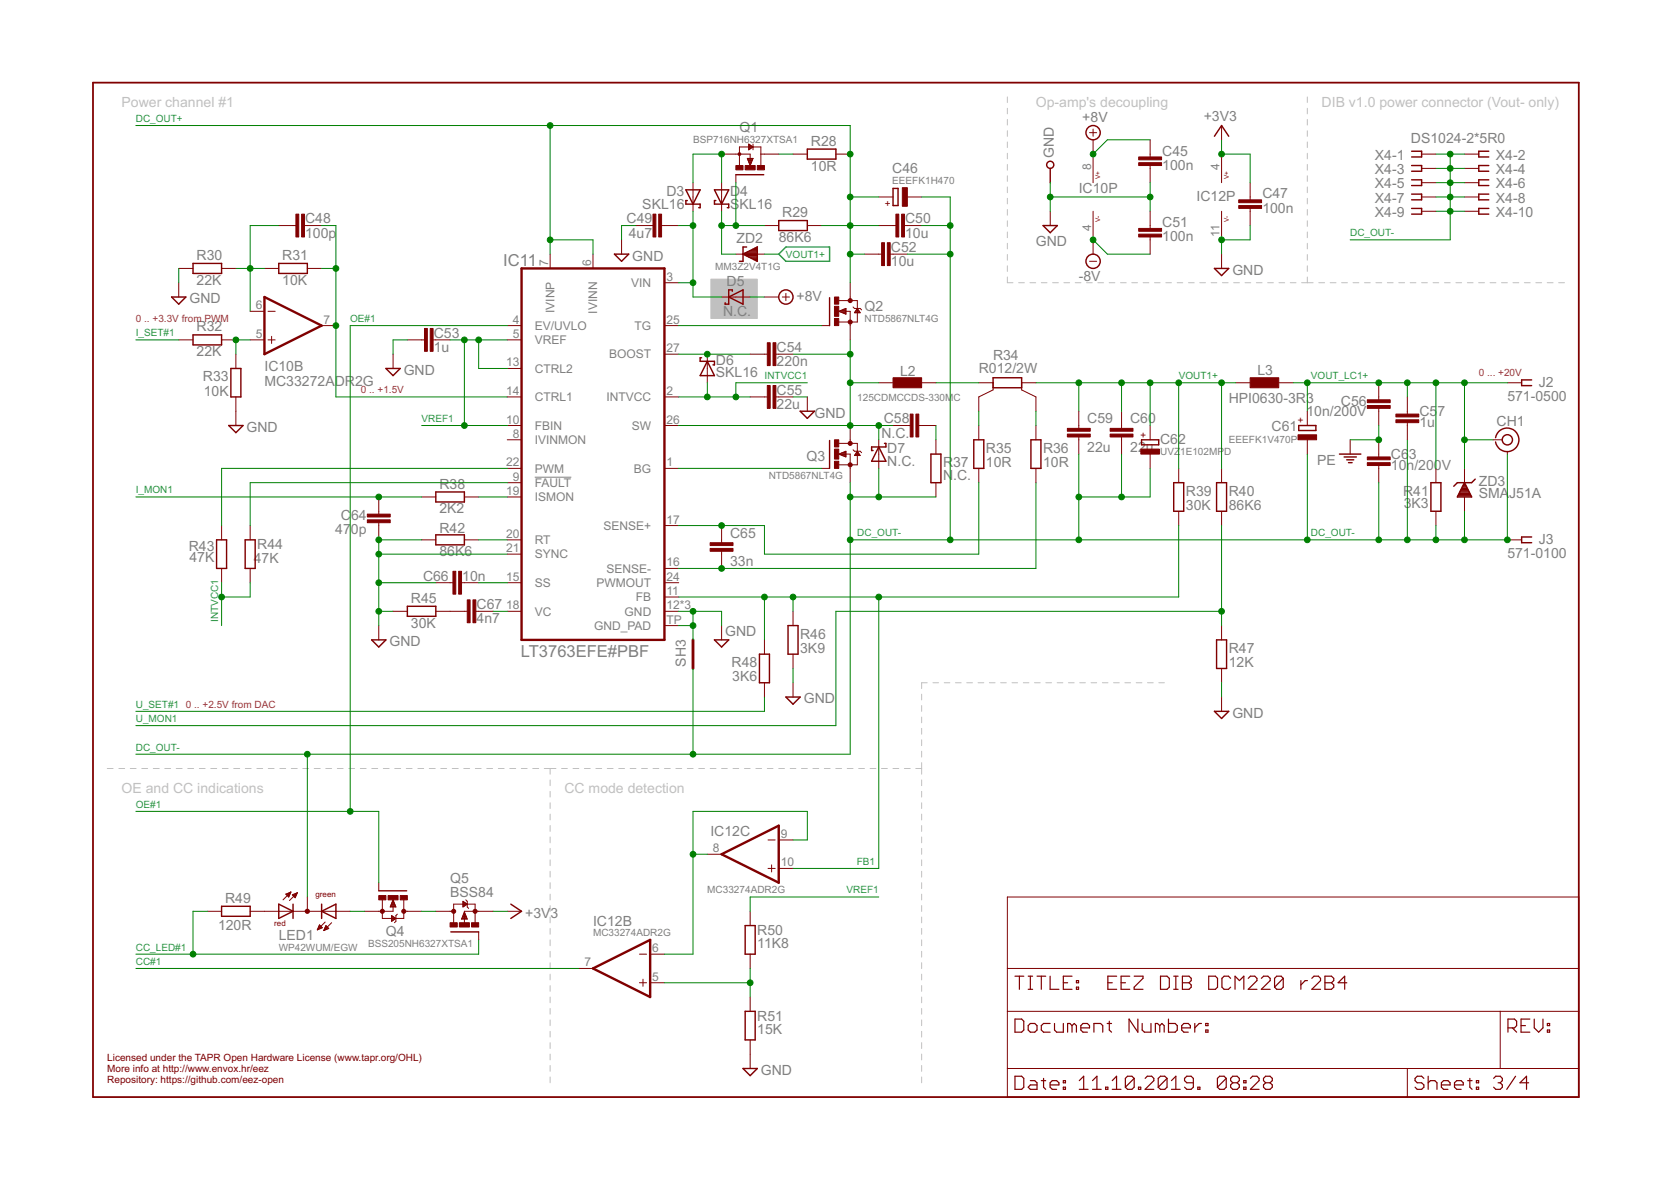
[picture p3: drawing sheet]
<svg xmlns="http://www.w3.org/2000/svg" width="297mm" height="210mm" viewBox="0 0 297 210" stroke-linecap="round" stroke-linejoin="round" font-family="sans-serif">
<defs><g id="words">
<g font-size="2.9" fill="#808080">
<text x="89.4" y="47.3">IC11</text>
<text x="92.6" y="116.9">LT3763EFE#PBF</text>
</g>
<g font-size="2.5" fill="#c0c0c0">
<text x="21.6" y="19">Power channel #1</text>
<text x="184.1" y="19">Op-amp's decoupling</text>
<text x="234.9" y="19">DIB v1.0 power connector (Vout- only)</text>
<text x="21.6" y="140.9">OE and CC indications</text>
<text x="100.3" y="140.9">CC mode detection</text>
</g>
<g font-size="2.5" fill="#808080">
<text x="131.4" y="23.5">Q1</text>
<text x="192.4" y="21.7">+8V</text>
<text x="214" y="21.5">+3V3</text>
<text x="144.1" y="25.9">R28</text>
<text x="187.3" y="28" transform="rotate(-90 187.3 28)">GND</text>
<text x="206.6" y="27.6">C45</text>
<text x="244.4" y="28.4">X4-1</text>
<text x="250.8" y="25.5">DS1024-2*5R0</text>
<text x="265.9" y="28.4">X4-2</text>
<text x="118.5" y="34.9">D3</text>
<text x="129.8" y="34.9">D4</text>
<text x="144.1" y="30.3">10R</text>
<text x="158.6" y="30.7">C46</text>
<text x="191.8" y="34.4">IC10P</text>
<text x="206.6" y="30.2">100n</text>
<text x="212.7" y="35.6">IC12P</text>
<text x="224.4" y="35.3">C47</text>
<text x="244.4" y="30.9">X4-3</text>
<text x="244.4" y="33.5">X4-5</text>
<text x="265.9" y="30.9">X4-4</text>
<text x="265.9" y="33.5">X4-6</text>
<text x="54.2" y="39.7">C48</text>
<text x="111.4" y="39.7">C49</text>
<text x="114.2" y="37.2">SKL16</text>
<text x="129.8" y="37.2">S</text>
<text x="131.5" y="37.2">KL16</text>
<text x="139.1" y="38.6">R29</text>
<text x="160.9" y="39.7">C50</text>
<text x="206.6" y="40.3">C51</text>
<text x="224.4" y="37.8">100n</text>
<text x="244.4" y="36">X4-7</text>
<text x="244.4" y="38.6">X4-9</text>
<text x="265.9" y="36">X4-8</text>
<text x="265.9" y="38.6">X4-10</text>
<text x="34.9" y="46.2">R30</text>
<text x="50.2" y="46.2">R31</text>
<text x="54.2" y="42.2">100p</text>
<text x="111.8" y="42.2">4u7</text>
<text x="112.4" y="46.3">GND</text>
<text x="130.9" y="43.3">ZD2</text>
<text x="138.4" y="43">86K6</text>
<text x="158.4" y="47.3">10u</text>
<text x="158.4" y="44.8">C52</text>
<text x="160.9" y="42.2">10u</text>
<text x="184.1" y="43.8">GND</text>
<text x="206.6" y="42.9">100n</text>
<text x="33.7" y="53.9">GND</text>
<text x="34.9" y="50.6">22K</text>
<text x="50.2" y="50.6">10K</text>
<text x="129.2" y="50.9">D5</text>
<text x="141.6" y="53.4">+8V</text>
<text x="191.8" y="49.9">-8V</text>
<text x="219.1" y="48.8">GND</text>
<text x="34.9" y="58.9">R32</text>
<text x="128.5" y="56.2">N.C.</text>
<text x="153.7" y="55.3">Q2</text>
<text x="34.9" y="63.3">22K</text>
<text x="47" y="66">IC10B</text>
<text x="77.1" y="62.6">1u</text>
<text x="77.1" y="60">C53</text>
<text x="127.3" y="64.8">D6</text>
<text x="138" y="65.1">220n</text>
<text x="138" y="62.6">C54</text>
<text x="176.5" y="64">R34</text>
<text x="36.1" y="67.8">R33</text>
<text x="36.2" y="70.3">10K</text>
<text x="47" y="68.5">MC33272ADR2G</text>
<text x="71.8" y="66.6">GND</text>
<text x="127.3" y="67">SKL16</text>
<text x="138" y="70.2">C55</text>
<text x="160" y="66.7">L2</text>
<text x="174" y="66.2">R012/2W</text>
<text x="218.4" y="71.6">HPI0630-3R3</text>
<text x="223.5" y="66.6">L3</text>
<text x="267.9" y="71.2">571-0500</text>
<text x="273.5" y="68.8">J2</text>
<text x="43.8" y="76.8">GND</text>
<text x="138" y="72.7">22u</text>
<text x="144.8" y="74.4">GND</text>
<text x="156.7" y="77.8">N.C.</text>
<text x="157.1" y="75.3">C58</text>
<text x="193.3" y="75.3">C59</text>
<text x="200.9" y="75.3">C60</text>
<text x="226" y="76.6">C61</text>
<text x="232.2" y="74">10n/200V</text>
<text x="238.4" y="72.1">C56</text>
<text x="252.3" y="75.9">1u</text>
<text x="252.3" y="74">C5</text>
<text x="255.5" y="74">7</text>
<text x="266" y="75.6">CH1</text>
<text x="143.4" y="81.9">Q3</text>
<text x="157.7" y="82.9">N.C.</text>
<text x="157.7" y="80.6">D7</text>
<text x="167.6" y="83">R</text>
<text x="169.4" y="83">37</text>
<text x="175.3" y="83">10R</text>
<text x="175.3" y="80.5">R35</text>
<text x="185.4" y="83">10R</text>
<text x="185.4" y="80.5">R36</text>
<text x="193.3" y="80.3">22u</text>
<text x="200.9" y="80.3">22u</text>
<text x="206.2" y="79">C62</text>
<text x="234.1" y="82.6">PE</text>
<text x="247.3" y="83.5">10n/200V</text>
<text x="247.3" y="81.6">C6</text>
<text x="250.4" y="81.6">3</text>
<text x="78.1" y="86.8">R38</text>
<text x="167.6" y="85.3">N</text>
<text x="169.4" y="85.3">.C.</text>
<text x="210.8" y="88.1">R39</text>
<text x="218.4" y="88.1">R40</text>
<text x="249.4" y="88.1">R41</text>
<text x="262.9" y="88.6">SMA</text>
<text x="262.9" y="86.3">ZD3</text>
<text x="268.3" y="88.6">J51A</text>
<text x="59.6" y="94.9">47</text>
<text x="60.6" y="92.4">C</text>
<text x="62.4" y="94.9">0p</text>
<text x="62.4" y="92.4">64</text>
<text x="78.1" y="91.3">2K2</text>
<text x="78.1" y="94.8">R42</text>
<text x="129.8" y="95.6">C65</text>
<text x="210.8" y="90.6">30K</text>
<text x="218.4" y="90.6">86K6</text>
<text x="249.5" y="90.4">3</text>
<text x="250.9" y="90.4">K3</text>
<text x="33.5" y="98">R43</text>
<text x="33.7" y="99.9">47K</text>
<text x="45.1" y="100.1">47K</text>
<text x="45.7" y="97.6">R44</text>
<text x="78.1" y="98.9">86K6</text>
<text x="129.8" y="100.7">33n</text>
<text x="267.9" y="99.1">571-0100</text>
<text x="273.5" y="96.7">J3</text>
<text x="73" y="107.2">R45</text>
<text x="75.2" y="103.2">C66</text>
<text x="82.2" y="103.2">10n</text>
<text x="73" y="111.6">30K</text>
<text x="84.7" y="110.8">4n7</text>
<text x="84.7" y="108.3">C67</text>
<text x="128.9" y="113">GND</text>
<text x="142.2" y="113.5">R46</text>
<text x="69.2" y="114.9">GND</text>
<text x="121.9" y="118.5" transform="rotate(-90 121.9 118.5)">SH3</text>
<text x="130" y="118.6">R48</text>
<text x="142.2" y="116">3K9</text>
<text x="218.4" y="118.6">12K</text>
<text x="218.4" y="116">R47</text>
<text x="130.2" y="121.1">3K6</text>
<text x="142.9" y="125">GND</text>
<text x="219.1" y="127.6">GND</text>
<text x="126.3" y="148.5">IC12C</text>
<text x="40" y="160.5">R49</text>
<text x="80" y="159.4">BSS84</text>
<text x="80" y="156.9">Q5</text>
<text x="38.8" y="165.3">120R</text>
<text x="49.5" y="167.1">LED1</text>
<text x="68.6" y="166.4">Q4</text>
<text x="93.4" y="163.1">+3V3</text>
<text x="105.4" y="164.5">IC12B</text>
<text x="134.6" y="166.2">R50</text>
<text x="134.6" y="168.5">11K8</text>
<text x="134.6" y="183.7">15K</text>
<text x="134.6" y="181.4">R51</text>
<text x="135.3" y="191.1">GND</text>
</g>
<g font-size="2.1" fill="#808080">
<text x="193.9" y="30.1" transform="rotate(-90 193.9 30.1)">8</text>
<text x="216.8" y="30.1" transform="rotate(-90 216.8 30.1)">4</text>
<text x="193.9" y="41.1" transform="rotate(-90 193.9 41.1)">4</text>
<text x="97.4" y="47.3" transform="rotate(-90 97.4 47.3)">7</text>
<text x="105.1" y="47.3" transform="rotate(-90 105.1 47.3)">6</text>
<text x="216.8" y="42.1" transform="rotate(-90 216.8 42.1)">11</text>
<text x="112.2" y="51">VIN</text>
<text x="118.5" y="49.9">3</text>
<text x="45.5" y="55">6</text>
<text x="57.5" y="57.5">7</text>
<text x="91.2" y="57.5">4</text>
<text x="95.1" y="58.6">EV/UVLO</text>
<text x="98.6" y="55.6" transform="rotate(-90 98.6 55.6)">IVINP</text>
<text x="106.2" y="55.7" transform="rotate(-90 106.2 55.7)">IVINN</text>
<text x="112.8" y="58.6">TG</text>
<text x="118.5" y="57.5">25</text>
<text x="45.5" y="60">5</text>
<text x="90" y="65.1">13</text>
<text x="91.2" y="60">5</text>
<text x="95.1" y="61.2">VREF</text>
<text x="108.3" y="63.7">BOOST</text>
<text x="118.5" y="62.6">27</text>
<text x="90" y="70.2">14</text>
<text x="95.1" y="66.2">CTRL2</text>
<text x="95.1" y="71.3">CTRL1</text>
<text x="107.8" y="71.3">INTVCC</text>
<text x="118.5" y="70.2">2</text>
<text x="90" y="75.3">10</text>
<text x="91.2" y="77.8">8</text>
<text x="95.1" y="76.4">FBIN</text>
<text x="112.3" y="76.4">SW</text>
<text x="118.5" y="75.3">26</text>
<text x="90" y="82.9">22</text>
<text x="95.1" y="78.9">IVINMON</text>
<text x="118.5" y="82.9">1</text>
<text x="90" y="88">19</text>
<text x="91.2" y="85.4">9</text>
<text x="95.1" y="86.6">FAULT</text>
<text x="95.1" y="89.1">ISMON</text>
<text x="95.1" y="84">PWM</text>
<text x="112.7" y="84">BG</text>
<text x="90" y="95.6">20</text>
<text x="107.3" y="94.2">SENSE+</text>
<text x="118.5" y="93.1">17</text>
<text x="90" y="98.1">21</text>
<text x="95.1" y="99.3">SYNC</text>
<text x="95.1" y="96.7">RT</text>
<text x="107.8" y="101.8">SENSE-</text>
<text x="118.5" y="100.7">16</text>
<text x="90" y="103.2">15</text>
<text x="95.1" y="104.3">SS</text>
<text x="106" y="104.3">PWMOUT</text>
<text x="113" y="106.9">FB</text>
<text x="118.5" y="105.8">11</text>
<text x="118.5" y="103.2">24</text>
<text x="90" y="108.3">18</text>
<text x="95.1" y="109.4">VC</text>
<text x="105.6" y="112">GND_PAD</text>
<text x="111" y="109.4">GND</text>
<text x="118.5" y="108.3">12*3</text>
<text x="118.5" y="110.8">TP</text>
<text x="138.8" y="148.9">9</text>
<text x="126.7" y="151.5">8</text>
<text x="138.8" y="154">10</text>
<text x="103.9" y="171.8">7</text>
<text x="115.9" y="169.2">6</text>
<text x="115.9" y="174.3">5</text>
</g>
<g font-size="1.8" fill="#008080">
<text x="24.1" y="21.7">DC_OUT+</text>
<text x="240" y="42">DC_OUT-</text>
<text x="139.7" y="45.8">VOUT1+</text>
<text x="24.1" y="59.8">I_SET#1</text>
<text x="62.2" y="57.2">OE#1</text>
<text x="135.9" y="67.4">INTVCC1</text>
<text x="209.5" y="67.4">VOUT1+</text>
<text x="233" y="67.4">VOUT_LC1+</text>
<text x="74.9" y="75">VREF1</text>
<text x="24.1" y="87.7">I_MON1</text>
<text x="152.4" y="95.3">DC_OUT-</text>
<text x="233" y="95.3">DC_OUT-</text>
<text x="38.8" y="110.6" transform="rotate(-90 38.8 110.6)">INTVCC1</text>
<text x="24.1" y="125.8">U_SET#1</text>
<text x="24.1" y="128.3">U_MON1</text>
<text x="24.1" y="133.4">DC_OUT-</text>
<text x="24.1" y="143.6">OE#1</text>
<text x="152.3" y="153.7">FB1</text>
<text x="150.5" y="158.8">VREF1</text>
<text x="24.1" y="171.5">CC#1</text>
<text x="24.1" y="169">CC_LED#1</text>
</g>
<g font-size="1.8" fill="#808080">
<text x="123.2" y="25.5">BSP716NH6327XTSA1</text>
<text x="158.6" y="32.6">EEEFK1H470</text>
<text x="127.1" y="48">MM3Z2V4T1G</text>
<text x="153.7" y="57.2">NTD5867NLT4G</text>
<text x="152.4" y="71.2">125CDMCCDS-330MC</text>
<text x="206.2" y="80.9">UVZ</text>
<text x="209.8" y="80.9">1E102MP</text>
<text x="217.6" y="80.9">D</text>
<text x="218.5" y="78.7">EEEFK1V470P</text>
<text x="136.7" y="85.2">NTD5867NLT4G</text>
<text x="125.7" y="158.8">MC33274ADR2G</text>
<text x="105.4" y="166.4">MC33274ADR2G</text>
<text x="49.5" y="169">WP42WUM/EGW</text>
<text x="65.4" y="168.3">BSS205NH6327XTSA1</text>
</g>
<g font-size="1.8" fill="#800000">
<text x="157.3" y="36.9">+</text>
<text x="203.9" y="77.8" transform="rotate(-90 203.9 77.8)">+</text>
<text x="231.8" y="75.2" transform="rotate(-90 231.8 75.2)">+</text>
<text x="19.1" y="188.6">Licensed under the TAPR Open Hardware License (www.tapr.org/OHL)</text>
<text x="19.1" y="190.5">More info at http://www.envox.hr/eez</text>
<text x="19.1" y="192.4">Repository: https://github.com/eez-open</text>
</g>
<g font-size="1.8" fill="#800080">
<text x="24.1" y="57.2">0 .. +3.3V from PWM</text>
<text x="64.1" y="69.9">0 .. +1.5V</text>
<text x="262.9" y="66.7">0 ... +20V</text>
<text x="33" y="125.8">0 .. +2.5V from DAC</text>
</g>
<g font-size="1.4" fill="#800000">
<text x="56.1" y="159.4">green</text>
<text x="48.8" y="164.5">red</text>
</g>
<g font-size="1.1" fill="#800000">
<text x="195.6" y="31.8" transform="rotate(-90 195.6 31.8)">V+</text>
<text x="218.4" y="31.8" transform="rotate(-90 218.4 31.8)">V+</text>
<text x="195.6" y="39.5" transform="rotate(-90 195.6 39.5)">V-</text>
<text x="218.4" y="39.5" transform="rotate(-90 218.4 39.5)">V-</text>
</g>
</g></defs>
<g fill="none" stroke="#c0c0c0" stroke-width=".18">
<path d="M179.1 17.2v1M179.1 19.2v1M232.4 17.2v1M232.4 19.2v1M179.1 21.2v1M179.1 23.2v1M179.1 25.2v1M179.1 27.2v1M179.1 29.2v1M179.1 31.2v1M179.1 33.2v1M179.1 35.2v1"/>
<path d="M179.1 37.2v1M179.1 39.2v1M232.4 21.2v1M232.4 23.2v1M232.4 25.2v1M232.4 27.2v1M232.4 29.2v1M232.4 31.2v1M232.4 33.2v1M232.4 35.2v1M232.4 37.2v1M232.4 39.2v1"/>
<path d="M179.1 49.2v1h1M179.1 41.2v1M179.1 43.2v1M179.1 45.2v1M179.1 47.2v1M181.1 50.2h1M183.1 50.2h1M185.1 50.2h1M187.1 50.2h1M189.1 50.2h1M191.1 50.2h1.1M193.1 50.2h1.1"/>
<path d="M195.2 50.2h1M197.2 50.2h1M199.2 50.2h1M201.2 50.2h1M203.2 50.2h1M205.2 50.2h1M207.2 50.2h1M209.3 50.2h.9M211.3 50.2h1M213.3 50.2h1M215.3 50.2h1M217.3 50.2h1"/>
<path d="M219.3 50.2h1M221.3 50.2h1M223.3 50.2h1M225.3 50.2h1.1M227.4 50.2h1M229.4 50.2h1M231.4 50.2h2M232.4 41.2v1M232.4 43.2v1M232.4 45.2v1M232.4 47.2v1M232.4 49.2v1"/>
<path d="M234.4 50.2h1.1M236.5 50.2h1M238.5 50.2h1M240.5 50.2h1.1M242.5 50.2h1.1M244.6 50.2h1M246.6 50.2h1M248.6 50.2h1.1M250.7 50.2h1M252.7 50.2h1M254.7 50.2h1.1M256.8 50.2h1"/>
<path d="M258.8 50.2h1M260.8 50.2h1.1M262.8 50.2h1.1M264.9 50.2h1M266.9 50.2h1M268.9 50.2h1.1M271 50.2h1M273 50.2h1M275 50.2h1.1M277.1 50.2h1M19.1 136.6h1M21.1 136.6h1.1"/>
<path d="M23.2 136.6h1M25.2 136.6h1M27.2 136.6h1.1M29.3 136.6h1M31.3 136.6h1.1M33.4 136.6h1M35.4 136.6h1.1M37.5 136.6h1M39.5 136.6h1.1M41.6 136.6h1M43.6 136.6h1M45.7 136.6h1"/>
<path d="M47.7 136.6h1M49.7 136.6h1.1M51.8 136.6h1M53.8 136.6h1.1M55.9 136.6h1M57.9 136.6h1M60 136.6h1M62 136.6h1M64.1 136.6h1M66.1 136.6h1M68.1 136.6h1.1M70.2 136.6h1"/>
<path d="M72.2 136.6h1.1M74.3 136.6h1M76.3 136.6h1.1M78.4 136.6h1M80.4 136.6h1M82.4 136.6h1.1M84.5 136.6h1M86.5 136.6h1.1M88.6 136.6h1M90.6 136.6h1.1M92.7 136.6h1M94.7 136.6h1.1"/>
<path d="M96.8 136.6h2M97.8 136.6v1M97.8 138.6v1M99.8 136.6h1.1M101.9 136.6h1M103.9 136.6h1M105.9 136.6h1.1M107.9 136.6h1.1M110 136.6h1M112 136.6h1.1M114 136.6h1.1M116.1 136.6h1"/>
<path d="M118.1 136.6h1M120.1 136.6h1.1M122.2 136.6h1M124.2 136.6h1M126.2 136.6h1.1M128.3 136.6h1M130.3 136.6h1M132.3 136.6h1M134.4 136.6h1M136.4 136.6h1M138.4 136.6h1M140.5 136.6h1"/>
<path d="M142.5 136.6h1M144.5 136.6h1M146.5 136.6h1.1M148.6 136.6h1M150.6 136.6h1M152.6 136.6h1.1M154.7 136.6h1M156.7 136.6h1M158.7 136.6h1.1M160.8 136.6h1M162.8 136.6h1M163.8 123.4v1"/>
<path d="M163.8 125.4v1M163.8 127.4v1.1M163.8 129.5v1M163.8 131.5v1M163.8 133.5v1.1M163.8 135.6v2M163.8 138.6v1M164.8 121.3h-1v1.1M165.8 121.3h1M167.9 121.3h.9M169.8 121.3h1.1M171.9 121.3h1"/>
<path d="M173.9 121.3h1M175.9 121.3h1M177.9 121.3h1M179.9 121.3h1M181.9 121.3h1M183.9 121.3h1M185.9 121.3h1M187.9 121.3h1M189.9 121.3h1M191.9 121.3h1M194 121.3h.9M196 121.3h1"/>
<path d="M198 121.3h1M200 121.3h1M202 121.3h1M204 121.3h1M206 121.3h1M97.8 140.7v1M97.8 142.7v1M97.8 144.7v1M97.8 146.7v1.1M97.8 148.8v1M97.8 150.8v1M97.8 152.8v1.1"/>
<path d="M97.8 154.9v1M97.8 156.9v1M97.8 158.9v1.1M163.8 140.7v1M163.8 142.7v1M163.8 144.7v1M163.8 146.7v1.1M163.8 148.8v1M163.8 150.8v1M163.8 152.8v1.1M163.8 154.9v1M163.8 156.9v1"/>
<path d="M163.8 158.9v1.1M97.8 161v1M97.8 163v1M97.8 165v1.1M97.8 167v1.1M97.8 169.1v1M97.8 171.1v1M97.8 173.1v1.1M97.8 175.2v1M97.8 177.2v1M97.8 179.2v1.1M163.8 161v1"/>
<path d="M163.8 163v1M163.8 165v1.1M163.8 167v1.1M163.8 169.1v1M163.8 171.1v1M163.8 173.1v1.1M163.8 175.2v1M163.8 177.2v1M163.8 179.2v1.1M97.8 181.3v1M97.8 183.3v1M97.8 185.3v1.1"/>
<path d="M97.8 187.3v1.1M97.8 189.4v1M97.8 191.4v1M163.8 181.3v1M163.8 183.3v1M163.8 185.3v1.1M163.8 187.3v1.1M163.8 189.4v1M163.8 191.4v1"/>
</g>
<path d="M126.4 49.6h8.2v7h-8.2z" fill="#c0c0c0" stroke="#c0c0c0" stroke-width=".18"/>
<path d="M95.1 84.8h6.5" fill="none" stroke="#808080" stroke-width=".18"/>
<path d="M16.5 14.7h264.1v180.3h-264.1z" fill="none" stroke="#800000" stroke-width=".32"/>
<g fill="none" stroke="#800000" stroke-width=".18">
<path d="M123.2 32.5v5M128.3 32.5v5M128.3 27.4h5v.9M130.8 31.1v1.4M132.8 28.2h1.1l-.6 1.2zM132.9 28.2h1M132.9 28.3h.9M132.9 28.4h.9M133 28.5h.7M133.1 28.7h.5M133.1 28.8h.5M133.1 25.6l.8 .5-.8 .5z"/>
<path d="M133.1 26.6h.1M133.1 26.5h.2M133.1 26.4h.4M133.1 26.2h.6M133.1 26h.6M133.1 25.9h.4M133.1 25.8h.2M133.1 25.7h.1M133.1 28.9h.5M133.2 29h.3M133.2 29.1h.3M133.3 29.3h.1"/>
<path d="M133.3 29.4h.1M133.9 25.6v1M135.3 27.4h3.1M135.3 29.4v-3.3h-3.9v3.3M141 27.4h2.5M148.6 27.4h2.5M156.2 35h2.5M161.3 35h2.5M186.7 37.5v2.6M193.7 23.6h1.2M194.3 22.9v1.3M194.3 24.8v7.7"/>
<path d="M194.3 37.5v7.7M204.4 24.8v3.1M204.4 29.4v3.1M204.4 37.5v3.1M217.1 22.3v2.5M217.1 27.4v5.1M217.1 37.5v5.1M222.2 32.5v3M222.2 37v3.1M252.7 35h2.5M252.7 27.4h2.5M252.7 29.9h2.5"/>
<path d="M252.7 32.5h2.5M252.7 37.5h2.5M260.3 35h2.6M260.3 27.4h2.6M260.3 29.9h2.6M260.3 32.5h2.6M260.3 37.5h2.6M31.8 47.7h2.5M31.8 50.2v2.6M39.4 47.7h2.5M44.5 55.3h2.5M47 47.7h2.6"/>
<path d="M47.6 55.3h1.3M48.3 59.8v1.2M49.6 40.1h3M54.1 40.1h3.1M54.6 47.7h2.6M57.2 57.9h2.5M90.2 57.9h2.5M97.8 45.2v2.5M105.4 45.2v2.5M110.5 42.6v2.6M113 40.1h3.1M117.6 40.1h3"/>
<path d="M118.1 50.2h2.5M118.1 57.9h2.5M128.3 52.8h5M130.8 45.2h5.1M135.9 40.1h2.5M135.9 52.8h2.5M139.1 52.8h1.2M139.7 52.2v1.2M143.5 40.1h2.5M146 57.9h1.5M149.1 55.3l1.3 .5M149.1 55.3h2v5.1"/>
<path d="M149.1 53.4h3.3v3.8h-3.3M149.4 55.4h1M149.4 55.2h1M149.7 55.6h.7M149.7 55.1h.7M150 55.7h.4M150 54.9h.4M150.3 55.8h.1M150.3 54.8h.1M150.4 54.8v1M150.4 54.8l-1.3 .5M151.1 50.2v3.2"/>
<path d="M151.6 54.6l.3 .2h1l.3 .3M151.9 55.6h1M152 55.4h.8M152.1 55.3h.6M152.1 55.2h.6M152.2 55.1h.4M152.3 54.9h.2M152.4 54.8l.5 .8h-1zM153.7 45.2h3M156.2 40.1h3.1M158.2 45.2h3.1M160.8 40.1h3"/>
<path d="M193.7 46.4h1.2M204.4 42.1v3.1M217.1 45.2v2.5M31.8 60.4h2.5M39.4 60.4h2.5M41.9 62.9v2.6M41.9 70.5v5.1M44.5 60.4h2.5M47.6 60.4h1.3M69.9 62.9v2.6M72.4 60.4h3.1M77 60.4h3"/>
<path d="M90.2 65.5h2.5M90.2 75.6h2.5M90.2 60.4h2.5M90.2 70.5h2.5M90.2 78.2h2.5M118.1 75.6h2.5M118.1 70.5h2.5M118.1 62.9h2.5M125.7 62.9v5.1M133.3 70.5h3.1M133.3 62.9h3.1M137.9 70.5h3.1"/>
<path d="M137.9 62.9h3.1M143.5 70.5v2.6M149.1 78.8h3.3v3.8h-3.3M151.1 75.6v3.2M151.6 79.9l.3 .3h1l.3 .3M156.2 68h2.5M156.2 78.2v5M158.7 75.6h3.1M163.3 75.6h3.1M163.8 68h2.6M166.4 78.2v2.5M174 68h2.5v1.3l-2.5 1.2v2.6"/>
<path d="M174 75.6v2.6M184.1 68h-2.5v1.3l2.5 1.2v2.6M184.1 75.6v2.6M191.8 73.1v3M191.8 77.7v3M199.4 73.1v3M199.4 77.7v3M204.4 75.6v2.6M219.7 68h2.5M227.3 68h2.5M232.4 73.1v2.5M232.4 78.2v2.5"/>
<path d="M240 78.2v2.5M245.1 68v3.1M245.1 72.6v3M245.1 78.2v3M250.2 70.5v3.1M250.2 75.1v3.1M265.4 78.2h1.6M267.9 68h2.6M39.4 93.4v2.5M44.5 93.4v2.5M67.3 88.3v3.1M67.3 92.9v3"/>
<path d="M75 88.3h2.5M75 95.9h2.5M82.5 88.3h2.6M82.5 95.9h2.6M90.2 85.8h2.5M90.2 88.3h2.5M90.2 83.2h2.5M90.2 98.5h2.5M90.2 95.9h2.5M118.1 93.4h2.5M118.1 83.2h2.5M128.3 93.4v3.1"/>
<path d="M128.3 98v3M146 83.2h1.5M149.1 80.7l1.3-.5v1zM149.2 80.8h1.2M149.3 80.6h1.1M149.5 80.9h.9M149.6 80.5h.8M149.8 81h.6M149.9 80.4h.5M150.1 81.1h.3M150.2 80.3h.2M150.2 80.7h.9v5.1"/>
<path d="M152 80.9h.8M152 80.8h.8M152.1 80.6h.6M152.2 80.5h.4M152.3 80.4h.2M152.3 80.3h.1M152.4 80.2l.5 .8h-1zM166.4 85.8v2.5M174 83.2v2.6M184.1 83.2v2.6M204.4 80.7v2.5M209.5 83.2v2.6"/>
<path d="M209.5 90.9v2.5M217.1 83.2v2.6M217.1 90.9v2.5M245.1 82.7v3.1M255.2 83.2v2.6M255.2 90.9v2.5M260.3 83.2v2.6M260.3 88.3v2.6M267.9 95.9h2.6M267.9 80.3v.4M39.4 101v2.6M44.5 101v2.6"/>
<path d="M67.3 111.2v2.5M69.9 108.6h2.5M77.5 108.6h5.6M77.5 103.6h3M82 103.6h3.1M84.6 108.6h3M90.2 108.6h2.5M90.2 103.6h2.5M118.1 106.1h2.5M118.1 108.6h2.5M118.1 103.6h2.5M118.1 101h2.5"/>
<path d="M118.1 111.2h2.5M128.3 111.2v2.5M135.9 113.7v2.6M141 108.6v2.6M141 116.3v2.5M217.1 111.2v2.5M217.1 118.8v2.5M135.9 121.3v2.6M141 121.3v2.6M217.1 123.9v2.5M50.8 158.9l.5 .5M50.8 158.9h.7"/>
<path d="M50.9 159h.6M51.1 159.2h.3M51.1 158.8h.5M51.2 159.3h.2M51.3 159.4h.1M51.4 158.7h.2M51.7 158.6h.1M51.7 158.5l-1.4 1.4M51.7 158.5l-.9 .4M51.7 158.5l-.4 .9M52 159h.7M52.1 159.2h.5"/>
<path d="M52.2 159.3h.4M52.3 158.9h.4M52.3 159.4h.2M52.4 159.5h.1M52.5 158.8h.3M52.8 158.7h.1M52.9 158.7l-1.4 1.4M52.9 158.7l-.9 .3 .5 .6M52.9 158.7l-.4 .9M54.6 159.4v2.6M67.3 156.9v1.4M68 159.9v3.3h3.8v-3.2"/>
<path d="M69.9 159.9l.5 1.3h-1zM82.8 159.9l.3 .3v1l.2 .3M125.7 151.8h2.6M136.5 154.3h1.3M136.5 149.3h1.3M137.2 153.7v1.3M138.4 154.3h2.6M138.4 149.3h2.6M179.1 159.4h101.5v35.6h-101.5zM36.9 162h2.5M44.5 162h17.8M56.4 165.2h.2"/>
<path d="M56.5 165.1h.4M56.5 165h.6M56.6 164.8h.6M56.6 164.7h.5M56.7 164.6h.3M56.7 164.5h.2M56.8 164.4l.5 .5-.9 .4zM57.6 165.3h.1M57.6 165.2h.4M57.7 165.1h.6M57.7 165h.7M57.8 164.8h.5"/>
<path d="M57.8 163.9l-1.4 1.4M57.8 164.7h.3M57.9 164.6h.1M57.9 164.5l.5 .5-.8 .4zM58.9 164l-1.3 1.4M69.4 161.1h.9M69.4 161h.9M69.5 160.8h.7M69.6 160.7h.6M69.6 160.6h.5M69.6 163.3h.7M69.6 163.2h.6"/>
<path d="M69.6 163h.4M69.6 162.9h.2M69.6 162.8h.1M69.6 162.7l.8 .5-.8 .5zM69.6 163.7h.1M69.6 163.6h.2M69.6 163.5h.4M69.6 163.4h.6M69.6 160.5h.5M69.7 160.4h.3M69.7 160.3h.3M69.8 160.1h.1"/>
<path d="M69.8 160h.1M69.9 161.1v.9h-5.1M70.6 162.5l-.2 .2v1l-.3 .3M71.8 162h3.2M77.5 162h3.1M82.1 163.3h.9M82.1 163.2h.9M82.2 163h.7M82.2 162.9h.7M82.3 162.8h.5M82.3 160.2l.8 .5-.8 .5zM82.3 161.1h.2"/>
<path d="M82.3 161h.4M82.3 160.8h.5M82.3 160.7h.7M82.3 160.6h.6M82.3 160.5h.4M82.3 160.4h.3M82.3 160.3h.1M82.3 162.7h.5M82.4 162.5h.3M82.4 162.4h.3M82.5 162.3h.1M82.5 162.2h.1"/>
<path d="M82.5 162.1l.6 1.3h-1.1zM84.5 164v-3.3h-3.9v3.3M85.1 165.6v1.4M87.6 162h-5.1v2.1M90.2 162h2.5M102.9 172.1h2.5M113.7 174.7h1.2M113.7 169.6h1.2M114.3 174v1.3M115.6 174.7h2.5M115.6 169.6h2.5M133.3 162v2.5"/>
<path d="M133.3 169.6v2.5M133.3 177.2v2.5M179.1 179.7h101.5M179.1 172.1h101.5M266.7 179.7v10.2M133.3 184.8v5.1M179.1 189.9h101.5M250.2 189.9v5.1"/>
</g>
<g fill="none" stroke="#800000" stroke-width=".21">
<path d="M180.4 173.5h1.6M181.2 173.5v2.3M182.8 173.5h.8M182.8 175.8h.8M183.2 173.5v2.3M184.3 173.5h1.6M185.1 173.5v2.3M186.7 173.5v2.3h1.5M189 174.7h.8M190.6 173.5h-1.6v2.3h1.6M191.3 175.5h.4v.3h-.4zM191.3 174.3h.4v.4h-.4z"/>
<path d="M196.9 174.7h.8M198.5 173.5h-1.6v2.3h1.6M199.3 174.7h.8M200.8 173.5h-1.5v2.3h1.5M201.6 173.5h1.6v.4l-1.6 1.6v.3h1.6M206.3 173.5h1.2l.4 .4v1.6l-.4 .3h-1.2zM208.6 173.5h.8M208.6 175.8h.8M209 173.5v2.3M210.2 173.5h1.2l.4 .4v.4l-.4 .4 .4 .4v.4l-.4 .3h-1.2zM210.2 174.7h1.2M214.9 173.5h1.1l.4 .4v1.6l-.4 .3h-1.1z"/>
<path d="M218.8 173.9l-.4-.4h-.8l-.4 .4v1.6l.4 .3h.8l.4-.3M219.5 175.8v-2.3l.8 .8 .8-.8v2.3M221.9 173.9l.4-.4h.8l.3 .4v.4l-1.5 1.5h1.5M224.2 173.9l.4-.4h.8l.4 .4v.4l-1.6 1.5h1.6M228.1 173.9l-.4-.4h-.8l-.3 .4v1.6M228.1 173.9v1.6l-.4 .3h-.8l-.3-.3M228.1 173.9l-1.5 1.6M231.2 174.3v1.5M232.4 174.3h-.4l-.8 .8M233.2 173.9l.4-.4h.8l.3 .4v.4l-1.5 1.5h1.5M235.5 173.5h1.2l.4 .4v.4l-.4 .4 .4 .4v.4l-.4 .3h-1.2zM235.5 174.7h1.2"/>
<path d="M239.4 174.7h-1.5l1.1-1.2v2.3M180.4 181.1h1.2l.4 .4v1.6l-.4 .4h-1.2zM180.4 191.3h1.2l.4 .4v1.5l-.4 .4h-1.2zM182.8 182.3l.4-.4h.7l.4 .4v.8l-.4 .4h-.7l-.4-.4zM183.2 192.1h.7l.4 .3v1.2h-1.1l-.4-.4 .4-.4h1.1M185.1 192.1h.8M185.5 191.7v1.5l.4 .4M186.7 192.8h1.5v-.4l-.4-.3h-.8l-.3 .3v.8l.3 .4h.8M186.7 181.9h-1.2l-.4 .4v.8l.4 .4h1.2M187.5 181.9v1.2l.3 .4h1.2v-1.6M189 193.2h.4v.4h-.4zM189 192.1h.4v.3h-.4z"/>
<path d="M190.6 182.3l-.4-.4h-.4v1.6M190.6 182.3l.4-.4 .3 .4v1.2M190.6 182.3v1.2M191.9 193.6h1.5M191.9 192.1l.7-.8v2.3M192.1 182.7h1.6v-.4l-.4-.4h-.8l-.4 .4v.8l.4 .4h.8M194.2 193.6h1.5M194.2 192.1l.8-.8v2.3M194.5 183.5v-1.6h1.1l.4 .4v1.2M196.5 193.2h.4v.4h-.4zM196.8 181.9h.8M197.2 181.5v1.6l.4 .4"/>
<path d="M197.7 193.6h1.6M197.7 192.1l.8-.8v2.3M201.6 191.7v1.5l-.4 .4h-.8l-.4-.4M201.6 191.7l-.4-.4h-.8l-.4 .4v1.5M201.6 191.7l-1.6 1.5M202.3 181.1v2.4l-1.6-2.4v2.4M202.4 193.2h.4v.4h-.4zM203 181.9v1.2l.4 .4h1.2v-1.6M203.6 191.7l.3-.4h.8l.4 .4v.4l-1.5 1.5h1.5M206.2 182.3l-.4-.4h-.4v1.6M206.2 182.3v1.2M206.2 182.3l.3-.4 .4 .4v1.2"/>
<path d="M207.5 191.7v1.5l-.4 .4h-.8l-.4-.4M207.5 191.7l-.4-.4h-.8l-.4 .4v1.5M207.5 191.7l-1.6 1.5M207.7 181.1v2.4h1.2l.4-.4v-.8l-.4-.4h-1.2M208.2 193.6h1.6M208.2 192.1l.8-.8v2.3M210.1 182.7h1.5v-.4l-.4-.4h-.8l-.3 .4v.8l.3 .4h.8M212.1 192.4h-1.1l-.4-.3v-.4l.4-.4h.7l.4 .4v1.5l-.4 .4h-.7l-.4-.4M212.4 181.9v1.6M212.9 193.2h.4v.4h-.4zM213.6 181.9h-.4l-.8 .8M214.3 183.1h.4v.4h-.4z"/>
<path d="M214.3 181.9h.4v.4h-.4zM218 191.7v1.5l-.4 .4h-.8l-.4-.4M218 191.7l-.4-.4h-.8l-.4 .4v1.5M218 191.7l-1.6 1.5M219.1 192.4l-.3 .4v.4l.3 .4h.8l.4-.4v-.4l-.4-.4M219.1 192.4l-.3-.3v-.4l.3-.4h.8l.4 .4v.4l-.4 .3M219.1 192.4h.8M221.1 193.2h.4v.4h-.4zM221.1 192.1h.4v.3h-.4zM222.3 191.7l.4-.4h.7l.4 .4v.4l-1.5 1.5h1.5M225 192.4l-.4 .4v.4l.4 .4h.8l.4-.4v-.4l-.4-.4M225 192.4l-.4-.3v-.4l.4-.4h.8l.4 .4v.4l-.4 .3"/>
<path d="M225 192.4h.8M253.1 191.7l-.4-.4h-.8l-.4 .4v.4l.4 .3h.8l.4 .4v.4l-.4 .4h-.8l-.4-.4M253.9 192.4l.4-.3h.8l.3 .3v1.2M253.9 191.3v2.3M256.2 192.8h1.6v-.4l-.4-.3h-.8l-.4 .3v.8l.4 .4h.8M258.6 192.8h1.5v-.4l-.4-.3h-.7l-.4 .3v.8l.4 .4h.7M260.9 192.1h.8M261.3 191.7v1.5l.4 .4M262.4 193.2h.4v.4h-.4zM262.4 192.1h.4v.3h-.4zM265.5 191.7l.4-.4h.8l.4 .4v.4l-.4 .3M266.3 192.4h.4"/>
<path d="M266.7 192.4l.4 .4v.4l-.4 .4h-.8l-.4-.4M268.1 182.7h1.1l.4-.4v-.8l-.4-.4h-1.1v2.4M268.8 182.7l.8 .8M269.4 191.3l-1.6 2.3M270.4 182.3h.8M271.7 192.4h-1.5l1.2-1.1v2.3M271.9 181.1h-1.5v2.4h1.5M272.7 181.1v1.6l.8 .8 .8-.8v-1.6M275.1 183.1h.4v.4h-.4zM275.1 181.9h.4v.4h-.4z"/>
</g>
<g fill="none" stroke="#800000" stroke-width=".42">
<path d="M47 52.8l10.2 5.1-10.2 5zM92.7 47.7h25.4v66h-25.4zM128.3 151.8l10.1-5.1v10.2zM105.4 172.1l10.2-5.1v10.2z"/>
<circle cx="131.4" cy="27.4" r=".13"/>
<circle cx="54.6" cy="162" r=".25"/>
</g>
<g fill="none" stroke="#800000" stroke-width=".25">
<path d="M121.9 33.7h2.6l-1.3 2.6zM122.2 35.6h-.3v.7h2.6v.6h-.3M127 33.7h2.5l-1.2 2.6zM127.3 35.6h-.3v.7h2.5v.6h-.2M130.8 31.1h5M138.4 39.2h5.1v1.8h-5.1zM143.5 26.5h5.1v1.8h-5.1zM158.7 33.5h.9v3h-.9zM186.7 29.9v2.6M215.9 24.2l1.2-1.9 1.3 1.9M250.9 26.9h1.8v1h-1.8M250.9 29.4h1.8v1h-1.8"/>
<path d="M250.9 32h1.8v1h-1.8M250.9 34.5h1.8v1h-1.8M250.9 37h1.8v1.1h-1.8M264.6 26.9h-1.7v1h1.7M264.6 29.4h-1.7v1h1.7M264.6 32h-1.7v1h1.7M264.6 34.5h-1.7v1h1.7M264.6 37h-1.7v1.1h1.7M30.5 52.8h2.5l-1.2 1.3zM34.3 46.8h5.1v1.8h-5.1zM34.3 59.5h5.1v1.8h-5.1zM49.6 46.8h5v1.8h-5z"/>
<path d="M109.2 45.2h2.6l-1.3 1.2zM129.5 52.8l2.6-1.3v2.6zM130.2 51.8v-.3h-.7v2.6h-.6v-.3M132.1 45.2l2.5-1.3v2.5zM132.2 45.2h2.4M132.4 45h2.2M132.7 45.4h1.9M132.7 43.9h-.6v2.5h-.7M132.8 44.8h1.8M133.1 45.7h1.5M133.3 44.6h1.3M133.5 45.9h1.1"/>
<path d="M133.7 44.3h.9M134 46.1h.6M134.2 44.1h.4M134.4 46.3h.2M134.6 43.9h.1M147.5 52.9v5M185.4 40.1h2.6l-1.3 1.3zM215.9 47.7h2.5l-1.3 1.3zM40.7 75.6h2.5l-1.3 1.3zM41 65.5h1.8v5h-1.8zM68.6 65.5h2.5l-1.2 1.3zM124.7 63.6h-.2v.6h2.5v.7h-.3"/>
<path d="M125.7 64.2l1.3 2.6h-2.5zM142.2 73.1h2.6l-1.3 1.3zM147.5 78.3v4.9M156.2 79.4l1.3 2.6h-2.6zM157.2 78.8h.3v.6h-2.6v.7h.3M173.1 78.2h1.8v5h-1.8zM176.5 67.1h5.1v1.8h-5.1zM183.3 78.2h1.7v5h-1.7zM202.9 78.2h3.1v.9h-3.1zM230.9 75.6h3v.9h-3zM265.9 77.8a2.1 2.1 0 0 1 3.2-1.4 2.1 2.1 0 0 1 0 3.5 2.1 2.1 0 0 1-3.2-1.4M272.3 67.5h-1.8v1h1.8"/>
<path d="M38.5 95.9h1.8v5.1h-1.8zM43.6 95.9h1.8v5.1h-1.8zM77.5 95.1h5v1.7h-5zM77.5 87.4h5v1.8h-5zM165.5 80.7h1.8v5.1h-1.8zM208.6 85.8h1.8v5.1h-1.8zM216.3 85.8h1.7v5.1h-1.7zM238.1 80.7h3.8M238.9 81.2h2.2M239.4 81.7h1.2M239.7 82.2h.6M254.4 85.8h1.7v5.1h-1.7z"/>
<path d="M259.2 88.1h2.3M259.3 87.9h2.1M259.4 87.7h1.9M259.5 87.4h1.7M259.6 87.2h1.4M259.7 87h1.2M259.8 86.8h1M259.9 86.6h.8M260.1 86.3h.5M260.2 86.1h.3M260.3 85.9h.1M260.3 85.8l1.3 2.5h-2.5z"/>
<path d="M262.2 85.2l-.6 .6h-2.5l-.7 .6M272.3 95.4h-1.8v1.1h1.8M66.1 113.7h2.5l-1.3 1.3zM72.4 107.8h5.1v1.7h-5.1zM127 113.7h2.5l-1.2 1.3zM135 116.3h1.8v5h-1.8zM140.1 111.2h1.8v5.1h-1.8zM216.3 113.7h1.7v5.1h-1.7zM139.7 123.9h2.5l-1.2 1.3zM215.9 126.4h2.5l-1.3 1.3zM67.3 158.3h5M39.4 161.1h5.1v1.8h-5.1z"/>
<path d="M49.6 160.7l2.5 1.3-2.5 1.2zM52.1 160.7v2.5M57.2 162l2.5-1.3v2.5zM57.2 160.7v2.5M80.1 165.6h5M90.8 160.7l1.9 1.3-1.9 1.2M132.5 164.5h1.7v5.1h-1.7zM132.5 179.7h1.7v5.1h-1.7zM132.1 189.9h2.5l-1.3 1.3z"/>
<circle cx="186.7" cy="29.3" r=".64"/>
<circle cx="194.3" cy="23.6" r="1.27"/>
<circle cx="139.7" cy="52.8" r="1.27"/>
<circle cx="194.3" cy="46.4" r="1.27"/>
<circle cx="267.9" cy="78.2" r=".91"/>
</g>
<g fill="#800000" stroke="#800000" stroke-width=".18">
<path d="M81.5 101.5h.5v4.1h-.5z"/>
<path d="M80.5 101.5h.5v4.1h-.5z"/>
<path d="M84.1 106.6h.5v4.1h-.5z"/>
<path d="M83.1 106.6h.5v4.1h-.5z"/>
<path d="M116.1 38.1h.5v4h-.5z"/>
<path d="M117.1 38.1h.5v4h-.5z"/>
<path d="M75.5 58.4h.5v4h-.5z"/>
<path d="M76.5 58.4h.5v4h-.5z"/>
<path d="M148.3 56.6h.8v1.3h-.8z"/>
<path d="M148.3 52.8h.8v1.3h-.8z"/>
<path d="M148.3 54.4h.8v1.8h-.8z"/>
<path d="M148.3 82h.8v1.2h-.8z"/>
<path d="M148.3 78.2h.8v1.2h-.8z"/>
<path d="M148.3 79.8h.8v1.8h-.8z"/>
<path d="M126.2 97.5h4.1v.5h-4.1z"/>
<path d="M126.2 96.5h4.1v.5h-4.1z"/>
<path d="M162.8 73.6h.5v4.1h-.5z"/>
<path d="M161.8 73.6h.5v4.1h-.5z"/>
<path d="M137.4 60.9h.5v4.1h-.5z"/>
<path d="M136.4 60.9h.5v4.1h-.5z"/>
<path d="M160.4 33.4h.9v3.3h-.9z"/>
<path d="M157.7 43.1h.5v4.1h-.5z"/>
<path d="M156.7 43.1h.5v4.1h-.5z"/>
<path d="M160.3 38.1h.5v4h-.5z"/>
<path d="M159.3 38.1h.5v4h-.5z"/>
<path d="M65.3 91.4h4.1v.5h-4.1z"/>
<path d="M65.3 92.4h4.1v.5h-4.1z"/>
<path d="M80 164h1.3v.8h-1.3z"/>
<path d="M83.8 164h1.3v.8h-1.3z"/>
<path d="M81.7 164h1.7v.8h-1.7z"/>
<path d="M220.2 36.5h4.1v.5h-4.1z"/>
<path d="M220.2 35.5h4.1v.5h-4.1z"/>
<path d="M189.7 77.2h4.1v.5h-4.1z"/>
<path d="M189.7 76.1h4.1v.5h-4.1z"/>
<path d="M197.3 77.2h4.1v.5h-4.1z"/>
<path d="M197.3 76.1h4.1v.5h-4.1z"/>
<path d="M67.3 159.2h1.3v.7h-1.3z"/>
<path d="M71.1 159.2h1.3v.7h-1.3z"/>
<path d="M69 159.2h1.8v.7h-1.8z"/>
<path d="M202.4 28.9h4.1v.5h-4.1z"/>
<path d="M202.4 27.9h4.1v.5h-4.1z"/>
<path d="M137.4 68.5h.5v4.1h-.5z"/>
<path d="M136.4 68.5h.5v4.1h-.5z"/>
<path d="M243.1 71.1h4v.5h-4z"/>
<path d="M243.1 72.1h4v.5h-4z"/>
<path d="M243.1 82.2h4v.5h-4z"/>
<path d="M243.1 81.2h4v.5h-4z"/>
<path d="M158.7 67.1h5.1v1.8h-5.1z"/>
<path d="M202.4 41.6h4.1v.5h-4.1z"/>
<path d="M202.4 40.6h4.1v.5h-4.1z"/>
<path d="M52.6 38.1h.5v4h-.5z"/>
<path d="M53.6 38.1h.5v4h-.5z"/>
<path d="M202.8 79.8h3.3v.9h-3.3z"/>
<path d="M222.2 67.1h5.1v1.8h-5.1z"/>
<path d="M230.7 77.3h3.3v.9h-3.3z"/>
<path d="M248.1 74.6h4.1v.5h-4.1z"/>
<path d="M248.1 73.6h4.1v.5h-4.1z"/>
<path d="M130.8 29.4h1.3v.8h-1.3z"/>
<path d="M134.6 29.4h1.3v.8h-1.3z"/>
<path d="M132.5 29.4h1.7v.8h-1.7z"/>
</g>
<g fill="#800000" stroke="#800000" stroke-width=".18">
<circle cx="151.1" cy="53.4" r=".36"/>
<circle cx="151.1" cy="57.2" r=".36"/>
<circle cx="151.1" cy="78.8" r=".36"/>
<circle cx="151.1" cy="82.6" r=".36"/>
<circle cx="84.5" cy="162" r=".36"/>
<circle cx="80.6" cy="162" r=".36"/>
<circle cx="71.8" cy="162" r=".36"/>
<circle cx="68" cy="162" r=".36"/>
</g>
<path d="M123.2 113.7v5.1" fill="none" stroke="#800000" stroke-width=".51"/>
<g fill="none" stroke="#008000" stroke-width=".18">
<path d="M24.2 22.3h126.9v27.9M97.8 22.3v22.9M123.2 32.5v-5.1h5.1v5.1M123.2 37.5v15.3h5.1M128.3 37.5v7.7h2.5M130.8 32.5v7.6M138.4 27.4h2.6M151.1 35h5.1M163.8 35h5.1v60.9M186.7 35h17.7M186.7 32.5v5M204.4 32.5v5"/>
<path d="M204.4 24.8h-7.6l-2.5 2.6M217.1 24.8v2.6h5.1v5.1M255.2 35h5.1M255.2 27.4h5.1M255.2 29.9h5.1M255.2 32.5h5.1M255.2 37.5h5.1M257.8 27.4v15.2h-17.8M31.8 47.7v2.5M41.9 47.7h5.1M49.6 40.1h-5.1v15.2M57.2 40.1h2.5v30.4h30.5"/>
<path d="M57.2 47.7h2.5M90.2 57.9h-27.9v86.3M97.8 42.6h7.6v2.6M113 40.1h-2.5v2.5M120.6 40.1h2.6M120.6 57.9h25.4M120.6 50.2h2.6M128.3 40.1h7.6M133.3 52.8h2.6M135.9 45.2h2.5M146 40.1h10.2M151.1 45.2h2.6"/>
<path d="M161.3 45.2h7.6M163.8 40.1h5.1M194.3 42.6l2.5 2.6h7.6M222.2 40.1v2.5h-5.1v2.6M24.2 60.4h7.6M44.5 60.4h-2.6v2.5M72.4 60.4h-2.5v2.5M75 75.6h15.2M80 60.4h10.2M82.5 60.4v15.2M85.1 60.4v5.1h5.1M120.6 70.5h12.7"/>
<path d="M120.6 75.6h38.1M120.6 62.9h12.7M125.7 68v2.5M141 70.5h2.5M141 62.9h10.1M143.5 68h-12.7v2.5M151.1 60.4v15.2M151.1 68h5.1M156.2 75.6v2.6M166.4 68h7.6M166.4 75.6v2.6M174 73.1v2.5"/>
<path d="M184.1 68h35.6M184.1 73.1v2.5M191.8 68v5.1M199.4 68v5.1M204.4 68v7.6M209.5 68v15.2M217.1 68v15.2M229.8 68h38.1M232.4 68v5.1M245.1 75.6v2.6h-5.1M250.2 68v2.5M250.2 78.2v17.7"/>
<path d="M255.2 68v15.2M260.3 68v15.2M260.3 78.2h5.1M24.2 88.3h50.8M67.3 98.5h22.9M75 95.9h-7.7v15.3M85.1 95.9h5.1M85.1 88.3h5.1M90.2 83.2h-50.8v10.2M90.2 85.8h-45.7v7.6M120.6 83.2h25.4M151.1 85.8v48.2h-126.9"/>
<path d="M151.1 88.3h15.3M156.2 83.2v5.1M174 85.8v12.7h-38.1v-5.1h-15.3M184.1 85.8v15.2h-63.5M191.8 80.7v15.2M199.4 80.7v7.6M204.4 83.2v5.1h-12.6M209.5 93.4v12.7h-88.9M217.1 93.4v17.8M232.4 80.7v15.2M245.1 85.8v10.1M255.2 93.4v2.5"/>
<path d="M260.3 90.9v5M267.9 80.7v15.2h-116.8M39.4 103.6v7.6M44.5 103.6v2.5h-5.1M67.3 103.6h10.2M67.3 108.6h2.6M85.1 103.6h5.1M87.6 108.6h2.6M120.6 108.6h7.7v2.6M120.6 111.2h2.6M123.2 108.6v5.1M123.2 118.8v15.2"/>
<path d="M135.9 106.1v7.6M141 106.1v2.5M141 118.8v2.5M156.2 106.1v48.2h-15.2M217.1 108.6h-68.5v20.4h-124.4M54.6 134v25.4M135.9 123.9v2.5h-111.7M217.1 121.3v2.6M24.2 144.2h43.1v12.7M123.2 151.8h2.5M141 149.3h2.5v-5.1h-20.3v25.4h-5.1M156.2 159.4h-22.9v2.6"/>
<path d="M24.2 172.1h78.7M36.9 162h-2.6v7.6M62.3 162h2.5M75 162h2.5M85.1 167v2.6h-60.9M87.6 162h2.6M118.1 174.7h15.2M133.3 172.1v5.1"/>
</g>
<g fill="#008000" stroke="#008000" stroke-width=".18">
<circle cx="97.8" cy="22.3" r=".51"/>
<circle cx="151.1" cy="40.1" r=".51"/>
<circle cx="151.1" cy="45.2" r=".51"/>
<circle cx="97.8" cy="42.6" r=".51"/>
<circle cx="151.1" cy="27.4" r=".51"/>
<circle cx="151.1" cy="35" r=".51"/>
<circle cx="67.3" cy="103.6" r=".51"/>
<circle cx="67.3" cy="108.6" r=".51"/>
<circle cx="67.3" cy="95.9" r=".51"/>
<circle cx="67.3" cy="98.5" r=".51"/>
<circle cx="217.1" cy="42.6" r=".51"/>
<circle cx="186.7" cy="35" r=".51"/>
<circle cx="204.4" cy="35" r=".51"/>
<circle cx="123.2" cy="108.6" r=".51"/>
<circle cx="123.2" cy="111.2" r=".51"/>
<circle cx="62.3" cy="144.2" r=".51"/>
<circle cx="85.1" cy="60.4" r=".51"/>
<circle cx="82.5" cy="60.4" r=".51"/>
<circle cx="82.5" cy="75.6" r=".51"/>
<circle cx="39.4" cy="106.1" r=".51"/>
<circle cx="130.8" cy="70.5" r=".51"/>
<circle cx="125.7" cy="70.5" r=".51"/>
<circle cx="128.3" cy="93.4" r=".51"/>
<circle cx="128.3" cy="101" r=".51"/>
<circle cx="151.1" cy="75.6" r=".51"/>
<circle cx="151.1" cy="68" r=".51"/>
<circle cx="151.1" cy="62.9" r=".51"/>
<circle cx="156.2" cy="75.6" r=".51"/>
<circle cx="125.7" cy="62.9" r=".51"/>
<circle cx="209.5" cy="68" r=".51"/>
<circle cx="217.1" cy="68" r=".51"/>
<circle cx="191.8" cy="68" r=".51"/>
<circle cx="199.4" cy="68" r=".51"/>
<circle cx="204.4" cy="68" r=".51"/>
<circle cx="141" cy="106.1" r=".51"/>
<circle cx="135.9" cy="106.1" r=".51"/>
<circle cx="156.2" cy="106.1" r=".51"/>
<circle cx="168.9" cy="40.1" r=".51"/>
<circle cx="191.8" cy="95.9" r=".51"/>
<circle cx="151.1" cy="88.3" r=".51"/>
<circle cx="156.2" cy="88.3" r=".51"/>
<circle cx="151.1" cy="95.9" r=".51"/>
<circle cx="168.9" cy="45.2" r=".51"/>
<circle cx="168.9" cy="95.9" r=".51"/>
<circle cx="191.8" cy="88.3" r=".51"/>
<circle cx="123.2" cy="134" r=".51"/>
<circle cx="199.4" cy="88.3" r=".51"/>
<circle cx="245.1" cy="95.9" r=".51"/>
<circle cx="232.4" cy="95.9" r=".51"/>
<circle cx="250.2" cy="95.9" r=".51"/>
<circle cx="267.9" cy="95.9" r=".51"/>
<circle cx="260.3" cy="95.9" r=".51"/>
<circle cx="54.6" cy="134" r=".51"/>
<circle cx="255.2" cy="95.9" r=".51"/>
<circle cx="257.8" cy="29.9" r=".51"/>
<circle cx="257.8" cy="32.5" r=".51"/>
<circle cx="257.8" cy="35" r=".51"/>
<circle cx="257.8" cy="37.5" r=".51"/>
<circle cx="257.8" cy="27.4" r=".51"/>
<circle cx="217.1" cy="27.4" r=".51"/>
<circle cx="133.3" cy="174.7" r=".51"/>
<circle cx="123.2" cy="151.8" r=".51"/>
<circle cx="59.7" cy="57.9" r=".51"/>
<circle cx="59.7" cy="47.7" r=".51"/>
<circle cx="44.5" cy="47.7" r=".51"/>
<circle cx="245.1" cy="78.2" r=".51"/>
<circle cx="67.3" cy="88.3" r=".51"/>
<circle cx="217.1" cy="108.6" r=".51"/>
<circle cx="41.9" cy="60.4" r=".51"/>
<circle cx="194.3" cy="42.6" r=".51"/>
<circle cx="194.3" cy="27.4" r=".51"/>
<circle cx="34.3" cy="169.6" r=".51"/>
<circle cx="260.3" cy="68" r=".51"/>
<circle cx="245.1" cy="68" r=".51"/>
<circle cx="232.4" cy="68" r=".51"/>
<circle cx="250.2" cy="68" r=".51"/>
<circle cx="260.3" cy="78.2" r=".51"/>
<circle cx="255.2" cy="68" r=".51"/>
<circle cx="130.8" cy="40.1" r=".51"/>
<circle cx="128.3" cy="40.1" r=".51"/>
<circle cx="123.2" cy="40.1" r=".51"/>
<circle cx="123.2" cy="50.2" r=".51"/>
<circle cx="128.3" cy="27.4" r=".51"/>
</g>
<path d="M138.4 45.2l1.3-1.3h7.8v2.5h-7.8z" fill="none" stroke="#008080" stroke-width=".25"/>
<use href="#words"/>
</svg>
